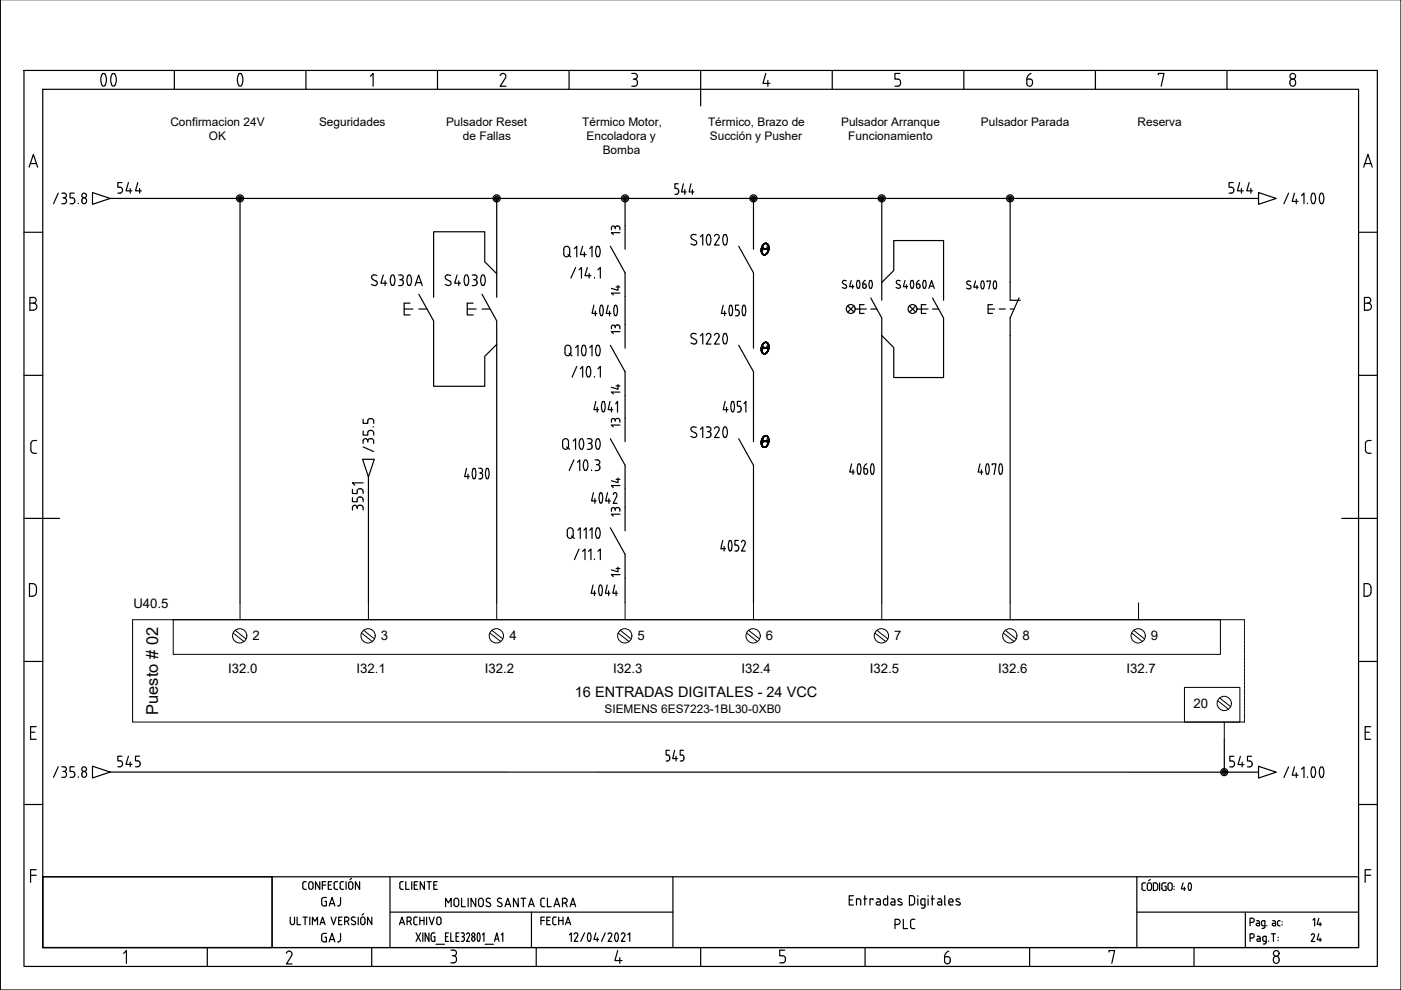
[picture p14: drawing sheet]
<svg xmlns="http://www.w3.org/2000/svg" width="297mm" height="210mm" viewBox="0 0 297 210" stroke-linecap="round" stroke-linejoin="round" font-family="sans-serif">
<defs><g id="words">
<g font-size="9.3">
<text x="16.6" y="20.8">00</text>
<text x="45.5" y="20.8">0</text>
</g>
<g font-size="7.9">
<text x="144.3" y="54.3">S1020</text>
<text x="92.4" y="62.8">S4030</text>
</g>
<g font-size="6.6">
<text x="176.7" y="63.1">S4060</text>
<text x="248.7" y="190.9">40</text>
</g>
<g font-size="5.7">
<text x="24" y="42.3">544</text>
<text x="259.6" y="42.3">544</text>
</g>
<g font-size="5.3">
<text x="142.2" y="42.3">544</text>
<text x="24" y="163.7">545</text>
<text x="260" y="163.7">545</text>
<text x="67.4" y="201.1">GAJ</text>
<text x="188.7" y="198.3">PLC</text>
</g>
<g font-size="4.9">
<text x="128.8" y="50.8">13</text>
<text x="132.6" y="63.9" transform="rotate(-90 132.6 63.9)">14</text>
<text x="128.8" y="72">13</text>
<text x="128.8" y="84.7">14</text>
<text x="128.8" y="91.7">13</text>
<text x="128.8" y="104.4">14</text>
<text x="128.8" y="110.8">13</text>
<text x="132.6" y="123.5" transform="rotate(-90 132.6 123.5)">14</text>
<text x="67.4" y="193.3">GAJ</text>
<text x="281.5" y="197.6" transform="rotate(-90 281.5 197.6)">14</text>
</g>
<g font-size="4.4">
<text x="113.9" y="197.2">FECHA</text>
<text x="276.9" y="200.7">24</text>
</g>
<text font-size="3.5" x="33.5" y="151.6" transform="rotate(-90 33.5 151.6)">Puesto # 02</text>
<text font-size="3.1" x="121.9" y="147.7">16 ENTRADAS DIGITALES - 24 VCC</text>
<g font-size="2.8">
<text x="28.3" y="129">U40.5</text>
<text x="53.6" y="135.7">2</text>
<text x="80.7" y="135.7">3</text>
<text x="108" y="135.7">4</text>
<text x="135.2" y="135.7">5</text>
<text x="162.4" y="135.7">6</text>
<text x="189.6" y="135.7">7</text>
<text x="216.8" y="135.7">8</text>
<text x="244" y="135.7">9</text>
<text x="48.4" y="142.8">I32.0</text>
<text x="75.6" y="142.8">I32.1</text>
<text x="102.8" y="142.8">I32.2</text>
<text x="130" y="142.8">I32.3</text>
<text x="157.2" y="142.8">I32.4</text>
<text x="184.4" y="142.8">I32.5</text>
<text x="211.6" y="142.8">I32.6</text>
<text x="238.9" y="142.8">I32.7</text>
<text x="253" y="150.1">20</text>
</g>
<g font-size="2.5">
<text x="36.1" y="26.7">Confirmacion 24V</text>
<text x="44.3" y="29.7">OK</text>
<text x="67.6" y="26.7">Seguridades</text>
<text x="94.6" y="26.6">Pulsador Reset</text>
<text x="98.2" y="29.6">de Fallas</text>
<text x="123.5" y="26.7">Térmico Motor,</text>
<text x="124.4" y="29.7">Encoladora y</text>
<text x="150.1" y="26.7">Térmico, Brazo de</text>
<text x="150.5" y="29.7">Succión y Pusher</text>
<text x="178.3" y="26.6">Pulsador Arranque</text>
<text x="179.9" y="29.6">Funcionamiento</text>
<text x="208" y="26.6">Pulsador Parada</text>
<text x="241.2" y="26.6">Reserva</text>
<text x="127.8" y="32.7">Bomba</text>
<text x="128.2" y="151.1">SIEMENS 6ES7223-1BL30-0XB0</text>
</g>
</g></defs>
<g fill="none" stroke="#000" stroke-width=".25">
<path d="M.1 -.1v210h296.9v-210M5.1 14.9h286.9v190h-286.9zM9.1 18.9h278.9v182h-278.9zM37 14.9v4M64.9 14.9v4M78.5 16.2l.6-.6v2.7M92.8 14.9v4M106 16a.62 .62 0 0 1 .9-.4 .62 .62 0 0 1 .3 .9l-1.1 1.8h1.2M120.7 14.9v4M133.9 15.6h.6a.63 .63 0 0 1 .6 .7 .63 .63 0 0 1-.9 .5M134.5 16.8a.78 .78 0 0 1 .7 .7 .78 .78 0 0 1-.7 .8h-.6M148.6 14.9v7.6"/>
<path d="M162.4 15.6l-.6 2.1h1.4M162.8 17.1v1.2M176.5 14.9v4M190.3 16.8a.78 .78 0 0 1 .6 .7 .78 .78 0 0 1-.6 .8h-.6M190.8 15.6h-1.1v1.2h.6M204.4 14.9v4M218.3 16.8a.75 .75 0 0 1 .6 .8 .75 .75 0 0 1-.8 .6l-.4-.3v-1.1h.6M218.6 15.6a1.37 1.37 0 0 0-.9 1.2M232.2 14.9v4M245.6 15.9v-.3h1.2l-.6 2.7M260.1 14.9v4M273.7 16.9a.69 .69 0 0 1 1 .6 .69 .69 0 0 1-1 .6l-.2-.7z"/>
<path d="M6.2 35.4l.9-2.7 .9 2.7M6.4 34.7h1.3M289.1 35.4l.9-2.7 .9 2.7M289.4 34.7h1.3M5.1 49.2h4M12.3 41l-.9 2.2M13.1 41h.5M13.1 43.2h.5M13.4 41.9h.2M13.6 41a.5 .5 0 0 1 .5 .4 .5 .5 0 0 1-.5 .5 .64 .64 0 0 1 .5 .7 .64 .64 0 0 1-.5 .6M14.8 43.2h.6M15.3 41.9a.63 .63 0 0 1 .6 .7 .63 .63 0 0 1-.6 .6"/>
<path d="M15.7 41h-.9v.9h.6M16.6 43.1v.1M17.3 42.4a.57 .57 0 0 1 .7-.3 .57 .57 0 0 1 .5 .6 .57 .57 0 0 1-.7 .5l-.2-.1-.3-.4M17.4 42.5v.2M19.6 40.8l3.8 1.3-3.8 1.2zM23.4 42.1h243.4M50.9 42.1v85.7M79 59.3l.7 .3a.56 .56 0 0 1 .1 .8 .56 .56 0 0 1-.8 0l-.2-.1M79.9 58.4a.59 .59 0 0 0-.9 0 .59 .59 0 0 0 0 .8M81.3 58.3l-.5 1.7h1.2M81.6 59.6v1M83 58.4l.2-.1a1.51 1.51 0 0 1 0 2.2l-.2-.1a2.11 2.11 0 0 1 0-2z"/>
<path d="M84.5 58.3h.5a.5 .5 0 0 1 .5 .5 .5 .5 0 0 1-.5 .5M84.8 59.3a.63 .63 0 0 1 .7 .5 .63 .63 0 0 1-.5 .7l-.5 .1M86.5 58.4l.3-.1a1.51 1.51 0 0 1 0 2.2l-.3-.1a2.11 2.11 0 0 1 0-2zM88.2 59.9h1.1M105.3 42.1v15.9l-2.5-2.5v-6.4h-10.9v8.9M120.4 54l.6 .5M120.8 52.8a.62 .62 0 0 0-.7-.6 .62 .62 0 0 0-.6 .6v1a.61 .61 0 0 0 .7 .7 .61 .61 0 0 0 .6-.7M120.8 52.8v1M121.8 52.7l.5-.5v2.3M122 56.7l-1 2.3M122.8 57.2l.5-.5v2.3M123.5 52.2l-.5 1.8h1.3"/>
<path d="M123.9 53.5v1M124.5 56.7l-.5 1.8h1.3M124.9 58v1M125 52.7l.5-.5v2.3M126 58.8v.2M126.5 52.3l.3-.1a1.5 1.5 0 0 1 0 2.3 1.55 1.55 0 0 1-.3-2.2zM126.8 57.2l.5-.5v2.3M129.4 52.2l3.1 5.6v16M132.5 42.1v10.7M156.6 52.2l3.2 5.6v16M159.8 42.1v5.8M161.7 52l.5-.4a1.24 1.24 0 0 1 .5 1.9l-.5 .5-.3 .1a1.47 1.47 0 0 0 .6-2.5 1.2 1.2 0 0 0-1.1 1.6l.1 .4 .4 .5a1.45 1.45 0 0 1-.2-2.1z"/>
<path d="M161.7 52l.5-.4a1.22 1.22 0 0 1 .5 1.9 .68 .68 0 0 1-1.1 .4 1.62 1.62 0 0 1 .1-1.9zM161.7 52l.6-.4a1.24 1.24 0 0 1 .5 1.9 .69 .69 0 0 1-1.1 .4 1.65 1.65 0 0 1 0-1.9zM161.8 52a1.45 1.45 0 0 0 .2 2.1 1.48 1.48 0 0 1 .3-2.5 1.22 1.22 0 0 1 .5 1.9l-.5 .5-.3 .1a1.47 1.47 0 0 0 .6-2.5h-.3zM161.8 52a1.45 1.45 0 0 0 .2 2.1 1.48 1.48 0 0 1 .4-2.5 1.22 1.22 0 0 1 .4 1.9l-.5 .5-.3 .1a1.47 1.47 0 0 0 .6-2.5h-.2zM161.8 52l.6-.4a1.22 1.22 0 0 1 .4 1.9 .69 .69 0 0 1-1.1 .4 1.62 1.62 0 0 1 .1-1.9zM161.8 52.6l.1 .1 .9-.1-.1 .4-1-.1zM187 42.1v17.8l2.5-2.5v-6.4h10.6v12.7M191.9 59.5l-.4 1.3h1M194.9 59.4l-.4 .3-.2 .5M205.3 59.6l-.3 .3 .1 .4M205.3 59.6l.5 .1M206.8 59.6l-.3 1.3h.9"/>
<path d="M208.1 59.7h.4M208.1 59.7a1.58 1.58 0 0 0 0 1.5M208.5 59.7a1.22 1.22 0 0 1-.2 1.6l-.2-.1M209.3 59.8v-.2h.7l-.4 1.7M210.7 59.7h.4M210.8 59.7a1.22 1.22 0 0 0 .1 1.6l.2-.1a1.65 1.65 0 0 0 0-1.5M214.2 42.1v21.6h2.1M266.8 40.8l3.8 1.3-3.8 1.2zM273.2 41l-1 2.2M274.5 41l-.5 1.7h1.2M274.8 42.2v1M276 41.5l.5-.5v2.2"/>
<path d="M277.2 43.1v.1M278.2 43.1l.2 .1 .3-.1M278.2 43.1a1.9 1.9 0 0 1 .1-2.1l.4 .1a2.08 2.08 0 0 1 0 2M280 43.1l.2 .1 .2-.1M280 43.1a1.9 1.9 0 0 1 .1-2.1l.3 .1a2.08 2.08 0 0 1 0 2M288 49.2h4M5.1 79.6h4M6.3 64.3h.8M7.1 63a.6 .6 0 0 1 .6 .7 .6 .6 0 0 1-.6 .6 .75 .75 0 0 1 .7 .7 .75 .75 0 0 1-.7 .8M7.1 63.1h-.8v2.7h.8M85.7 65.5h1.9M86.9 64.3h-1.2v2.5h1.2"/>
<path d="M88 60.6l.8-2.3 .7 2.3M88.8 62.4l3.1 5.6v13.9h10.9v-6.3l2.5-2.6M88.8 65.5h1.7M99.1 64.3v2.5h1.2M102.2 62.4l3.1 5.6v5M105.3 73v54.8M119.8 74.8a.62 .62 0 0 0 .6 .6 .62 .62 0 0 0 .6-.6M120.7 74.9l.6 .6M121 73.8a.62 .62 0 0 0-.6-.6 .62 .62 0 0 0-.6 .6v1M121 73.8v1M122 73.7l.5-.5v2.3M122.3 77.7l-1 2.3"/>
<path d="M123 78.2l.5-.5v2.3M123.5 73.3l.3-.1a1.51 1.51 0 0 1 0 2.2l-.3-.1a2.11 2.11 0 0 1 0-2zM124.5 77.8l.3-.1a1.5 1.5 0 0 1 0 2.2 1.55 1.55 0 0 1-.3-2.1zM125 73.7l.5-.5v2.3M125.9 64.7l-.4 1.8h1M126 79.8v.2M126.2 65.9v1.1M126.5 73.3l.3-.1a1.51 1.51 0 0 1 0 2.2l-.3-.1a2.11 2.11 0 0 1 0-2zM126.8 78.2l.5-.5v2.3M127.3 64.8l-.2 .8 .2 1.2M127.7 64.8l.2 .8-.2 1.2M128.9 64.7l-.4 1.8h1"/>
<path d="M129.2 65.9v1.1M129.4 73.2l3.1 5.6v14.8M130.3 64.8l-.2 .8 .2 1.2M130.7 64.8l.2 .8-.2 1.2M146.8 71.6l.7 .4a.56 .56 0 0 1 .1 .8 .56 .56 0 0 1-.9 0l-.2-.1M147.6 70.8a.62 .62 0 0 0-.8-.1 .62 .62 0 0 0-.2 .8l.2 .1M148.5 71.2l.5-.5v2.3M150.2 70.7l.5 .2v.6M150.2 70.7l-.5 .4M150.7 71.5l-1 1.5h1M152 70.7l-.5 .4M152 70.7l.3 .1 .2 .5-1 1.7h1"/>
<path d="M153.3 64.7l-.4 1.8h1.1M153.5 70.8l.2-.1a1.51 1.51 0 0 1 0 2.2l-.2-.1a2.11 2.11 0 0 1 0-2zM153.6 65.9v1.1M154.8 64.7h.1a1.79 1.79 0 0 1 0 2.2 1.94 1.94 0 0 1-.1-2.2zM155.9 67h.4M156.3 65.7a.67 .67 0 0 1 .5 .6 .67 .67 0 0 1-.5 .6M156.6 73.2l3.2 5.6v14.8M156.6 64.7h-.7v1h.4M157.6 64.7h.1a1.79 1.79 0 0 1 0 2.2 1.94 1.94 0 0 1-.1-2.2zM161.7 72.9l.5-.3a1.22 1.22 0 0 1 .5 1.9l-.5 .5h-.3a1.47 1.47 0 0 0 .6-2.4 1.2 1.2 0 0 0-1.1 1.6l.1 .4 .4 .4a1.44 1.44 0 0 1-.2-2.1zM161.7 72.9l.5-.3a1.2 1.2 0 0 1 .5 1.9l-.5 .5a.68 .68 0 0 1-.8-.8l.1-.9zM161.7 72.9l.6-.3a1.22 1.22 0 0 1 .5 1.9l-.3 .3-.5 .2a1.44 1.44 0 0 1-.3-2.1z"/>
<path d="M161.8 72.9a1.44 1.44 0 0 0 .2 2.1 1.46 1.46 0 0 1 .3-2.4 1.2 1.2 0 0 1 .5 1.9l-.5 .5h-.3a1.47 1.47 0 0 0 .6-2.4h-.3zM161.8 72.9a1.44 1.44 0 0 0 .2 2.1 1.46 1.46 0 0 1 .4-2.4 1.2 1.2 0 0 1 .4 1.9l-.5 .5h-.3a1.47 1.47 0 0 0 .6-2.4h-.2zM161.8 72.9l.6-.3a1.2 1.2 0 0 1 .4 1.9l-.2 .3-.6 .2a1.41 1.41 0 0 1-.2-2.1zM161.8 73.6h1l-.1 .3h-1zM179.7 64.9l1.4 1.3M181.1 64.9l-1.4 1.3M181.3 65.5h2.4M182.3 64.6v1.9h.9M184.6 63.2l2.4 4.2v3.8M184.6 65.5h1.3M187 71.2v56.6M192.2 60.4v.7"/>
<path d="M192.8 64.9l1.3 1.3M193.2 61h.4M193.2 61a1.18 1.18 0 0 1 .2-1.5h.2a1.61 1.61 0 0 1 0 1.5M194.1 64.9l-1.3 1.3M194.3 60.2h.4a.43 .43 0 0 1 .3 .6 .43 .43 0 0 1-.6 .2zM194.4 65.5h2.4M195.8 61h.4M195.8 61a1.18 1.18 0 0 1 .2-1.5h.2a1.61 1.61 0 0 1 0 1.5M196.3 64.6h-.9v1.9h.9M196.9 61.1l.6-1.6 .6 1.6M197.1 60.7h.8M197.7 63.2l2.4 4.2v12.6h-10.6v-6.3l-2.5-2.5"/>
<path d="M197.7 65.5h1.3M205.2 60.3l.5 .2a.42 .42 0 0 1 0 .7 .42 .42 0 0 1-.6 0l-.2-.1M207.1 60.5v.8M209.5 65.5h1.4M210.4 64.6h-.9v1.9h.9M211.8 65.5h1.3M214.2 65.5h.8M216.1 63.2l-1.9 4.2v60.4M288 79.6h4M289.3 64.3h.7M290 63a.6 .6 0 0 1 .6 .7 .6 .6 0 0 1-.6 .6 .75 .75 0 0 1 .8 .7 .75 .75 0 0 1-.8 .8h-.7v-2.7h.7M7.8 93.4h-.6a.67 .67 0 0 0-.7 .7v1.3a.67 .67 0 0 0 .7 .7h.6"/>
<path d="M76.9 97.4h2.5l-1.3 3.7zM77 93.5a.5 .5 0 0 1 .5-.5 .5 .5 0 0 1 .5 .5M77 91.4v.9h1v-.5a.64 .64 0 0 1 .6-.5 .64 .64 0 0 1 .6 .5M77 94.8l2.2 1M77 93.5v.5M78 93.5a.64 .64 0 0 1 .6-.5 .64 .64 0 0 1 .6 .5M78 93.5v.3M78.5 88.7l-.5 .3v.8h-1v-.9M78.5 88.8h.2M78.7 88.7l.3 .1 .2 .4M79.1 90.5h.1M79.2 89.3v.5"/>
<path d="M79.2 91.8v.5M79.2 93.5v.5M98.9 99.3l-.4 1.7h1M100.3 99.4l-.2 .8 .2 1.2M100.3 99.4l.2-.1a1.78 1.78 0 0 1 0 2.2l-.2-.1M101.5 99.3h.4a.51 .51 0 0 1 .4 .5 .51 .51 0 0 1-.4 .5M103.1 99.4l.2-.1a1.78 1.78 0 0 1 0 2.2 1.82 1.82 0 0 1-.2-2.1zM119.3 93.6v1.1M119.3 93.6a.62 .62 0 0 1 .6-.6 .62 .62 0 0 1 .6 .6M119.3 94.6a.62 .62 0 0 0 .6 .7 .62 .62 0 0 0 .6-.7M120.1 94.8l.7 .5M120.5 93.6v1.1"/>
<path d="M121.5 93.5l.5-.5v2.3M121.7 97.5l-1 2.3M122.4 98l.5-.5v2.3M123 93.1l.3-.1a1.5 1.5 0 0 1 0 2.3 1.55 1.55 0 0 1-.3-2.2zM123.9 97.6l.3-.1a1.51 1.51 0 0 1 0 2.3l-.3-.2a2.11 2.11 0 0 1 0-2zM124.5 93h.5a.5 .5 0 0 1 .5 .5 .5 .5 0 0 1-.5 .5M124.8 94a.64 .64 0 0 1 .7 .5 .64 .64 0 0 1-.5 .8h-.5M125.4 99.6v.2M126.2 97.5h.5a.5 .5 0 0 1 .5 .5 .5 .5 0 0 1-.5 .5l.4 .2 .1 .3M126.3 85.1l-.4 1.8h1M126.4 98.5h.3M126.5 93.1l.3-.1a1.5 1.5 0 0 1 0 2.3 1.55 1.55 0 0 1-.3-2.2z"/>
<path d="M126.6 86.4v1M127.2 99.3l-.3 .4-.7 .1M127.7 85.2l-.2 .8 .2 1.2M128.1 85.2l.2 .8-.2 1.2M129.3 85.1l-.4 1.8h1M129.4 93l3.1 5.7v13.8M130.5 85.6l.4-.5v2.3M146.8 91.5l.7 .3a.56 .56 0 0 1 .1 .8 .56 .56 0 0 1-.9 0l-.2-.1M147.6 90.6a.62 .62 0 0 0-.8-.1 .62 .62 0 0 0-.2 .8l.2 .1M148.5 91l.5-.5v2.3M149.7 90.5h.5M149.7 92.8h.5"/>
<path d="M150 91.5h.2M150.2 90.5a.5 .5 0 0 1 .5 .5 .5 .5 0 0 1-.5 .5M150.2 91.5a.56 .56 0 0 1 .5 .8M150.7 92.2v.3l-.5 .2M152 90.5l-.5 .4M152 90.5l.3 .1 .2 .5-1 1.7h1M153.5 92.6l.2 .1 .3-.1M153.5 92.6a1.7 1.7 0 0 1 .2-2.1l.3 .1a2.13 2.13 0 0 1 0 2M153.7 85.1l-.4 1.8h1.1M154 86.4v1M155.1 87.2l.2 .1 .2-.1M155.1 87.2l-.1-1.2 .1-.8 .2-.1 .2 .1 .2 .8-.2 1.2"/>
<path d="M156.6 93l3.2 5.7v29.1M157 85.1h-.7v1l.6 .1 .2 .4M157.1 86.9l-.2 .4-.6 .1M157.1 86.6v.3M157.7 85.6l.4-.5v2.3M161.7 92.8l.5-.4a1.22 1.22 0 0 1 .5 1.9l-.5 .5h-.3a1.46 1.46 0 0 0 .6-2.4 1.31 1.31 0 0 0-1 2l.4 .4a1.42 1.42 0 0 1-.2-2zM161.7 92.8l.6-.4a1.22 1.22 0 0 1 .5 1.9l-.3 .3-.5 .2a1.42 1.42 0 0 1-.3-2zM161.8 92.8l.5-.4a1.22 1.22 0 0 1 .5 1.9l-.5 .5-.3 .1a1.45 1.45 0 0 1-.2-2.1zM161.8 93.4h1l-.1 .3h-1zM162 92.5l.2-.1a1.2 1.2 0 0 1 .5 1.9l-.5 .5a.68 .68 0 0 1-.8-.8 1.81 1.81 0 0 1 .6-1.5zM162 92.5l.3-.1a1.2 1.2 0 0 1 .5 1.9l-.5 .5h-.3a1.47 1.47 0 0 0 .6-2.4 1.31 1.31 0 0 0-1.1 2l.5 .4a1.45 1.45 0 0 1 0-2.3zM162.1 92.5l.3-.1a1.2 1.2 0 0 1 .4 1.9l-.2 .3-.6 .2a1.45 1.45 0 0 1 .1-2.3z"/>
<path d="M162.1 92.5l.3-.1a1.2 1.2 0 0 1 .4 1.9l-.5 .5h-.3a1.47 1.47 0 0 0 .6-2.4 1.31 1.31 0 0 0-1 2l.4 .4a1.45 1.45 0 0 1 .1-2.3zM180.6 98.4l-.4 1.7h1M180.9 99.6v1M182 98.4l.1-.1a1.72 1.72 0 0 1 0 2.3 1.94 1.94 0 0 1-.1-2.2zM183.7 98.3a1.13 1.13 0 0 0-.6 1M183.9 99.8l-.2-.4-.5-.1v.8l.2 .4h.4l.1-.4M184 99.8v.3M184.8 98.4l.2-.1a1.79 1.79 0 0 1 0 2.3 1.94 1.94 0 0 1-.2-2.2zM207.8 98.4l-.4 1.7h1M208.1 99.6v1M209.2 98.4l.2-.1a1.79 1.79 0 0 1 0 2.3 1.94 1.94 0 0 1-.2-2.2zM210.4 98.6v-.2h.8l-.4 2.2"/>
<path d="M212 98.4l.1-.1a1.72 1.72 0 0 1 0 2.3 1.94 1.94 0 0 1-.1-2.2zM290.2 93.4a.67 .67 0 0 0-.7 .7v1.3a.67 .67 0 0 0 .7 .7M290.2 96.1h.5M290.2 93.4h.5M5.1 109.9h7.5M74.7 105.5v.9h1v-.5a.64 .64 0 0 1 .6-.5 .64 .64 0 0 1 .7 .5M74.7 103.8v.8h1v-.5M75.7 107.6a.5 .5 0 0 0-.5-.5 .5 .5 0 0 0-.5 .5v.5M75.7 107.6a.64 .64 0 0 1 .6-.5 .64 .64 0 0 1 .7 .5M75.7 104.1a.64 .64 0 0 1 .6-.5 .64 .64 0 0 1 .7 .5M75.7 107.6v.3M77 102.4h-2.3l.5 .5"/>
<path d="M77 104.1v.5M77 105.9v.5M77 107.6v.5M78.1 101.1v26.7M99.2 100.5v1M101.7 100.3h.2M101.9 100.3l.4 .2v.3M102.3 101l-.2 .5h-.6M102.3 100.8v.2M120.5 112.1a.62 .62 0 0 1 .6-.2 .62 .62 0 0 1 .4 .6v1a.62 .62 0 0 1-.6 .6 .62 .62 0 0 1-.6-.6v-1zM121.2 113.7l.6 .5M122.5 112.4l.5-.5v2.3"/>
<path d="M122.8 116.4l-1 2.3M123.5 116.9l.5-.5v2.3M123.8 112.4l.5-.5v2.3M124.8 116.9l.5-.5v2.3M125 112.4l.5-.5v2.3M125.8 104.5l-.4 1.7h1M126 118.5v.2M126.1 105.7v1M126.5 112l.3-.1a1.5 1.5 0 0 1 0 2.2 1.55 1.55 0 0 1-.3-2.1zM126.8 116.9l.5-.5v2.3M127.2 104.6l-.2 .8 .2 1.2M127.6 104.6l.2 .8-.2 1.2"/>
<path d="M128.8 104.5l-.4 1.7h1M129.4 111.9l3.1 5.6v10.3M153.2 114.6l-.4 1.7h1M153.5 115.8v1M154.6 114.7l.2-.1a1.78 1.78 0 0 1 0 2.2 1.82 1.82 0 0 1-.2-2.1zM156.5 114.6h-.7v1l.6 .1 .2 .4M156.6 116.3l-.2 .5h-.6M156.6 116.1v.2M157.6 114.6l-.4 .3M157.6 114.6l.3 .1 .1 .5-.8 1.6h.8M284.5 109.9h7.5M7.7 124.5a.82 .82 0 0 0-.8-.8h-.6v2.7a1.16 1.16 0 0 0 1.3-.5l.1-.3"/>
<path d="M7.7 124.6v1M125.7 124l-.4 1.8h1M126 125.3v1M127.1 124.1l-.2 1.2a.76 .76 0 0 0 .4 1l.2-.2 .2-.8-.2-1.2M128.7 124l-.4 1.8h1M129 125.3v1M130.3 124l-.4 1.8h1M130.6 125.3v1M289.9 123.7a.81 .81 0 0 1 .8 .8v1.1M289.9 123.7h-.7v2.7h.7M290.7 125.6a.81 .81 0 0 1-.8 .8M5.1 140.2h4"/>
<path d="M6.5 155.3h.9M7.7 154.1h-1.2v2.7h1.2M141.9 159.1h-.7v1h.4M143 159.1l-.4 1.7h1M144.9 159.1h-.7v1h.6l.2 .5M259.6 156.7v7M288 140.2h4M289.4 155.3h.9M290.6 154.1h-1.2v2.7h1.2M5.1 170.6h4M12.3 162.6l-.9 2.2M13.1 162.6h.5"/>
<path d="M13.1 164.8h.5M13.4 163.6h.2M13.6 162.6a.5 .5 0 0 1 .5 .5 .5 .5 0 0 1-.5 .5l.4 .2 .1 .3M14.1 164.1a.59 .59 0 0 1-.5 .7M14.8 164.8h.6M15.3 163.6h.3l.2 .5M15.7 162.6h-.9v1h.6M15.9 164.1a.59 .59 0 0 1-.6 .7M16.6 164.7v.1M17.3 164.1a.5 .5 0 0 1 .5-.5 .5 .5 0 0 1 .5 .5M17.4 164.1v.2M18.4 164.1a.53 .53 0 0 1-.4 .7 .53 .53 0 0 1-.7-.5"/>
<path d="M19.6 162.4l3.8 1.3-3.8 1.2zM23.4 163.7h243.4M141.2 161.3h.4M141.6 160.1l.3 .2 .1 .3M142 160.6a.6 .6 0 0 1-.4 .7M143.3 160.3v1M145 160.6a.6 .6 0 0 1-.4 .7h-.4M266.8 162.5l3.8 1.2-3.8 1.3zM273.2 162.6l-1 2.3M274.5 162.6l-.5 1.8h1.2M274.8 163.8v1.1M276 163.1l.5-.5v2.3"/>
<path d="M277.2 164.7v.2M278.2 164.7l.2 .1 .3-.1M278.2 164.7a1.9 1.9 0 0 1 .1-2.1l.4 .1a2.08 2.08 0 0 1 0 2M280 164.7l.2 .1 .2-.1M280 164.7a1.9 1.9 0 0 1 .1-2.1l.3 .1a2.08 2.08 0 0 1 0 2M288 170.6h4M6.5 185.6h1.2M7.7 184.4h-1.2v2.7M9.1 185.9h48.6v15h-48.6zM9.1 185.9h278.9v15h-278.9zM57.7 185.9v15M61.5 194.5v1.1"/>
<path d="M61.5 195.6a.46 .46 0 0 0 .5 .5 .46 .46 0 0 0 .4-.5M62.4 194.5v1.1M63 194.5v1.6h.7M64.2 194.5h1M64.6 186.9l-.2 .1a1.46 1.46 0 0 0-.2 1.4l.7 .2M64.6 186.9h.3M64.7 194.5v1.6M65.5 187.4v.7a.46 .46 0 0 0 .4 .5 .46 .46 0 0 0 .5-.5v-.7M65.5 187.4a.46 .46 0 0 1 .4-.5 .46 .46 0 0 1 .5 .5M65.7 194.5v1.6M66.2 196.1v-1.6l.6 .8 .5-.8v1.6M67.8 186.9v1.7l-.9-1.7v1.7"/>
<path d="M67.8 196.1l.6-1.6 .5 1.6M68.3 187.7h.8M69.1 186.9h-.8v1.7M69.6 187.7h.5M70.2 194.5l.5 1.6 .6-1.6M70.3 186.9h-.7v1.7h.7M70.9 187.3v.9M71.2 186.9l-.3 .2-.1 .2M71.3 186.9h.3M72.1 187.3v.9M72.5 186.9l-.3 .2-.1 .2M72.5 194.5h-.7v1.6h.7"/>
<path d="M72.5 186.9h.3M73.4 186.9v1.7M73.5 194.4a.46 .46 0 0 1 .5 .5 .46 .46 0 0 1-.5 .4M73.5 194.5h-.4v1.6M73.9 187.4a.46 .46 0 0 1 .5-.5 .46 .46 0 0 1 .4 .5M73.9 187.4v.7M74.6 186.2l-.4 .3M74.8 187.4v.7M75.2 195.4l.2 .4-.4 .3M75.3 194.5a.43 .43 0 0 0-.6 0 .43 .43 0 0 0 0 .6M76 194.5v1.6M76.2 186.9v1.7l-.8-1.7v1.7"/>
<path d="M76.5 195.6a.46 .46 0 0 0 .4 .5 .46 .46 0 0 0 .5-.5M76.5 195.6v-.7a.46 .46 0 0 1 .4-.5 .46 .46 0 0 1 .5 .5v.7M77.1 193.7l-.3 .3M78.8 194.5v1.6l-.9-1.6v1.6M82.7 193.4h60M82.7 185.9v15M84.7 196.1l.5-1.6 .6 1.6M84.8 195.6h.8M85.2 186.9l-.2 .1a1.46 1.46 0 0 0-.2 1.4l.7 .2M85.2 186.9h.3M86 186.9v1.7h.7M86.3 195.3h.4"/>
<path d="M86.7 194.4a.46 .46 0 0 1 .5 .5 .46 .46 0 0 1-.5 .4M86.7 194.5h-.4v1.6M86.9 195.3l.3 .8M87.3 186.9v1.7M87.8 187.7h.6M88.1 194.4l-.2 .1a1.44 1.44 0 0 0-.1 1.4l.7 .2M88.1 194.5h.4M88.2 197.8l1 1.8M88.5 186.9h-.7v1.7h.7M89 194.5v1.6M89 195.2h.9M89.2 197.8l-1 1.8"/>
<path d="M89.6 197.8v1.8M89.9 194.5v1.6M90 186.9v1.7l-.9-1.7v1.7M90.5 194.5v1.6M90.5 186.9h.9M90.9 197.8v1.8l-.8-1.8v1.8M91 194.5l.5 1.6 .6-1.6M91 186.9v1.7M92 187.7h.5M92.2 197.8l-.6 .1a1.54 1.54 0 0 0 0 1.6l.6 .1v-1h-.2M92.6 195.6a.46 .46 0 0 0 .4 .5 .46 .46 0 0 0 .5-.5M92.6 195.6v-.7a.46 .46 0 0 1 .4-.5 .46 .46 0 0 1 .5 .5v.7"/>
<path d="M92.7 186.9h-.7v1.7h.7M94.5 198.6h.4M94.5 192.2v-1.7l.6 .9 .6-.9v1.7M95.1 197.8h-.6v1.8h.6M95.6 197.8v1.8h.6M96.3 190.7a.5 .5 0 0 1 .6-.3 .5 .5 0 0 1 .3 .5v.8a.49 .49 0 0 1-.4 .5 .49 .49 0 0 1-.5-.5zM96.7 198.6h.5M97.3 197.8h-.6v1.8h.6M97.8 197.8h.3a.4 .4 0 0 1 .4 .4 .4 .4 0 0 1-.4 .4M97.8 199.6h.3M97.9 190.5v1.7h.8M98 198.6a.5 .5 0 0 1 .5 .4 .5 .5 0 0 1-.4 .6"/>
<path d="M98.9 198.1l.3-.3a.39 .39 0 0 1 .3 .6M99.3 190.5v1.7M99.5 198.4l-.6 1.2h.7M100.7 199l-.2-.3a.44 .44 0 0 0-.5 .4 .44 .44 0 0 0 .5 .4l.2-.3M100.7 199v.2M100.9 190.5v1.7l-1-1.7v1.7M101.3 197.9h.3M101.3 199.5h.3M101.3 197.9a2.06 2.06 0 0 0 0 1.6M101.5 190.7a.5 .5 0 0 1 .6-.3 .5 .5 0 0 1 .4 .5v.8a.5 .5 0 0 1-.5 .5 .5 .5 0 0 1-.5-.5zM101.6 197.9a2.06 2.06 0 0 1 0 1.6M102.3 198.2l.3-.4v1.8"/>
<path d="M103 192l.6 .2M103.3 191.2l.7 .6v.3l-.3 .1M104 190.5a.47 .47 0 0 0-.7 0 .47 .47 0 0 0 0 .7M104.8 199.6l.5-1.8 .5 1.8M105 199.1h.7M106.3 198.2l.3-.4v1.8M106.4 190.5a.48 .48 0 0 0-.7 0 .48 .48 0 0 0 0 .7l.5 .3a.44 .44 0 0 1 .1 .7 .44 .44 0 0 1-.7-.1l-.1-.1M107.1 192.2l.6-1.7 .6 1.7M107.2 191.7h.9M109.9 190.5v1.7l-1-1.7v1.7M110.5 190.5h1M111 190.5v1.7"/>
<path d="M112.1 192.2l.6-1.7 .6 1.7M112.2 191.7h.9M112.7 193.4v7.5M115.5 190.5h-.6a1.57 1.57 0 0 0-.2 1.5l.4 .2M116.1 190.5v1.7h.8M117.5 192.2l.6-1.7 .6 1.7M117.6 191.7h.9M119.3 191.4h.5M119.8 190.4a.5 .5 0 0 1 .5 .5 .5 .5 0 0 1-.5 .5M119.8 190.5h-.5v1.7M119.9 191.4l.4 .8M120.7 198.2l.4-.4v1.8"/>
<path d="M120.9 192.2l.6-1.7 .6 1.7M121 191.7h.9M122.5 198.4l-.8 1.2h.8M123.9 197.8l-.8 1.8M124.7 197.9l.2-.1a1.23 1.23 0 0 1 0 1.8l-.2-.1a1.68 1.68 0 0 1 0-1.6zM126.3 197.8l-.4 1.4h1M126.6 198.8v.8M128.3 197.8l-.8 1.8M128.9 198.1a.41 .41 0 0 1 .5-.3 .41 .41 0 0 1 .3 .6l-.8 1.2h.8M130.5 197.9a1.68 1.68 0 0 0 0 1.6M130.5 197.9l.2-.1a1.23 1.23 0 0 1 0 1.8l-.2-.1M131.7 198.1l.1-.2a.4 .4 0 0 1 .5 0 .4 .4 0 0 1 .2 .5l-.8 1.2h.8"/>
<path d="M133.1 198.2l.4-.4v1.8M142.7 185.9v15M180.1 190.8h.6M180.9 189.9h-.8v2h.8M182.1 190.6l.4 .3M182.1 190.6h-.5v1.3M182.5 191v.9M183.1 190.6h.7M183.4 189.9v2M185.1 190.8v-.2h-.6v1.3M185.9 190.6h.6l.2 .3M186.7 191v.9h-.6a.33 .33 0 0 1-.3-.3 .33 .33 0 0 1 .3-.4h.6"/>
<path d="M188.2 189.9v2h-.5l-.3-.2-.1-.7M188.2 190.6h-.7l-.2 .3M189 190.6h.5l.2 .3M189.7 191v.9h-.5a.33 .33 0 0 1-.3-.3 .33 .33 0 0 1 .3-.4h.5M190.4 191.8l.6 .1M190.5 191.1l.8 .4v.2l-.3 .2M191.2 190.7l-.7-.1-.1 .3 .1 .1M193.9 191.3a.6 .6 0 0 1-.6 .6h-.5v-2h.5a.6 .6 0 0 1 .6 .6v.8M194.6 189.9v.1M194.6 190.6v1.3M195.2 190.9l.2-.3h.7v1.6l-.4 .3M195.2 191.5l.2 .3 .7 .1"/>
<path d="M195.2 191v.5M196.8 189.9v.1M196.8 190.6v1.3M197.4 190.6h.7M197.7 189.9v2M198.9 190.6h.5l.2 .3M199.1 191.2h.6M199.7 191v.9h-.6a.34 .34 0 0 1-.3-.3 .34 .34 0 0 1 .3-.4M200.3 189.9v1.8l.2 .2M201.2 191.2h.9a.47 .47 0 0 0-.3-.6 .47 .47 0 0 0-.6 .4l.1 .8 .8 .1M202.8 191.1l.7 .3M203 190.6l-.3 .1 .1 .3"/>
<path d="M203 190.6l.5 .1M203.5 191.3l.1 .2-.1 .3h-.8M241 185.9v15M241 193.4h47M242.5 187.2h-.2a1.44 1.44 0 0 0-.1 1.4l.7 .2M242.5 187.2h.4M243.2 188.3a.46 .46 0 0 0 .5 .5 .46 .46 0 0 0 .4-.5M243.3 188.4l-.1-.8a.46 .46 0 0 1 .5-.4 .46 .46 0 0 1 .4 .4l.1 .8M243.9 186.5l-.4 .2M245 187.2h.2a1.11 1.11 0 0 1 0 1.5l-.2 .1M245 187.2h-.5v1.6h.5M245.9 187.2v1.6"/>
<path d="M246.3 188.3l.2 .4 .3 .1M246.3 187.6v.8M246.8 187.2l-.4 .2-.1 .2M264 193.4v7.5M265 198.9h.5M265 195.6h.5M265.5 198a.46 .46 0 0 1 .4 .4 .46 .46 0 0 1-.4 .5M265.5 194.7a.46 .46 0 0 1 .4 .4 .46 .46 0 0 1-.4 .5M265.5 198h-.5v1.6M265.5 194.7h-.5v1.6M266.4 195.2l.6 .2v.9l-.5-.1-.2-.2 .2-.2h.5M266.6 198.5l.4 .1 .2 .2v.8h-.5"/>
<path d="M266.7 199l-.2 .3 .2 .3M266.7 199.1h.5M267.6 196.8h.3M267.7 199.3l.3 .3M267.7 199.3l.1-.6 .7-.2v1.3M268 199.6h.5M268.2 196.5l-.3 .3M268.2 196.3l-.7-.2v-.6l.1-.2 .6-.1v1.3M268.4 199.8l-.1 .3h-.5M268.6 196.2v.1M269 199.5v.1M269.5 198h.9"/>
<path d="M269.8 195.2l.5 .1 .1 .2 .1 .8-.6-.1-.2-.2 .2-.2h.6M270 198v1.6M271 198.7v.1M271 199.3v.1M271.4 195.2l-.5 .2v.6l.1 .2 .4 .1M271.8 195.4v.1M271.8 196v.1M289.4 185.6h1.2M290.6 184.4h-1.2v2.7M26.2 202.2l.6-.7v2.8M43.9 200.9v4M61.3 201.7l.5 .3v.6"/>
<path d="M61.3 201.6l-.2 .1-.4 .4M61.8 202.6l-1.1 1.8h1.2M78.8 200.9v4M92.4 200.2h1.8M95.6 201.5h.6M95.9 202.6h.3M96.2 201.4a.6 .6 0 0 1 .6 .6 .6 .6 0 0 1-.6 .6M96.2 202.6a.6 .6 0 0 1 .6 .6M96.8 203.3a.69 .69 0 0 1-.6 .8h-.6M102.9 200.2h1.7M113.7 200.9v4M131 201.5l-.6 2.2h1.5"/>
<path d="M131.4 203v1.3M148.6 200.9v4M165.3 204.1h.6M165.9 202.6a.6 .6 0 0 1 .6 .6M166.4 201.5h-1.1v1.1h.6M166.5 203.3a.69 .69 0 0 1-.6 .8M183.4 200.9v4M200.3 202.9v.9a.63 .63 0 0 0 .7 .5 .63 .63 0 0 0 .5-.8M200.3 202.9h.6M200.9 202.8l.4 .2 .2 .4M201.2 201.6a1.37 1.37 0 0 0-.9 1.2M218.3 200.9v4"/>
<path d="M235.1 201.9v-.4h1.2l-.6 2.8M253.2 200.9v4M270.2 202.9a.69 .69 0 0 1 1 .6 .69 .69 0 0 1-1 .6l-.2-.8z"/>
<circle cx="274.1" cy="16.2" r=".6"/>
<circle cx="17.8" cy="41.4" r=".5"/>
<circle cx="50.9" cy="42.1" r=".75"/>
<circle cx="50.9" cy="42.1" r=".48"/>
<circle cx="50.9" cy="42.1" r=".24"/>
<circle cx="105.3" cy="42.1" r=".75"/>
<circle cx="105.3" cy="42.1" r=".48"/>
<circle cx="105.3" cy="42.1" r=".24"/>
<circle cx="132.5" cy="42.1" r=".75"/>
<circle cx="132.5" cy="42.1" r=".48"/>
<circle cx="132.5" cy="42.1" r=".24"/>
<circle cx="159.7" cy="42.1" r=".75"/>
<circle cx="159.7" cy="42.1" r=".48"/>
<circle cx="159.7" cy="42.1" r=".24"/>
<circle cx="186.9" cy="42.1" r=".75"/>
<circle cx="186.9" cy="42.1" r=".48"/>
<circle cx="186.9" cy="42.1" r=".24"/>
<circle cx="214.2" cy="42.1" r=".75"/>
<circle cx="214.2" cy="42.1" r=".48"/>
<circle cx="214.2" cy="42.1" r=".24"/>
<circle cx="180.4" cy="65.5" r=".94"/>
<circle cx="193.5" cy="65.5" r=".94"/>
<circle cx="17.8" cy="163.1" r=".5"/>
<circle cx="100.3" cy="198.2" r=".36"/>
<circle cx="270.6" cy="202.1" r=".6"/>
</g>
<g fill="none" stroke="#000" stroke-width=".21">
<path d="M36.7 131.4h222v7.3h-222zM49.4 134.2l2.3 1.8M49.9 133.6l2.3 1.9M50.9 127.8v3.6M76.7 134.2l2.3 1.8M77.1 133.6l2.3 1.9M78.1 127.8v3.6M103.9 134.2l2.3 1.8M104.3 133.6l2.3 1.9M105.3 127.8v3.6M131.1 134.2l2.3 1.8M131.5 133.6l2.3 1.9"/>
<path d="M132.5 127.8v3.6M158.3 134.2l2.3 1.8M158.7 133.6l2.3 1.9M159.8 127.8v3.6M185.5 134.2l2.3 1.8M185.9 133.6l2.4 1.9M187 127.8v3.6M212.7 134.2l2.3 1.8M213.1 133.6l2.4 1.9M214.2 127.8v3.6M239.9 134.2l2.3 1.8M240.4 133.6l2.3 1.9"/>
<path d="M241.4 127.8v3.6M263.8 131.5v-.1h-235.7v21.7h235.7v-.2M263.8 131.6v.2M263.8 131.9v.3M263.8 132.2v.3M263.8 132.5v.3M263.8 132.9v.1M263.8 133.2v.1M263.8 133.4v.2M263.8 133.7v.3M263.8 134v.3M263.8 134.3v.2"/>
<path d="M263.8 134.7v.1M263.8 135v.1M263.8 135.2v.2M263.8 135.5v.3M263.8 135.8v.3M263.8 136.1v.2M263.8 136.5v.1M263.8 136.8v.1M263.8 137v.2M263.8 137.3v.3M263.8 137.6v.3M263.8 137.9v.2"/>
<path d="M263.8 138.3v.1M263.8 138.5v.2M263.8 138.8v.2M263.8 139.1v.3M263.8 139.4v.3M263.8 139.8v.1M251.1 145.7h11.8v7.4h-11.8zM258.2 148.6l2.3 1.8M258.6 148l2.3 1.8M259.6 153.1v3.6M263.8 140.1v.1M263.8 140.3v.2"/>
<path d="M263.8 140.6v.2M263.8 140.9v.3M263.8 141.2v.2M263.8 141.6v.1M263.8 141.9v.1M263.8 142.1v.2M263.8 142.4v.3M263.8 142.7v.3M263.8 143v.2M263.8 143.4v.1M263.8 143.7v.1M263.8 143.9v.2"/>
<path d="M263.8 144.2v.3M263.8 144.5v.3M263.8 144.8v.2M263.8 145.2v.1M263.8 145.5v.1M263.8 145.7v.2M263.8 146v.3M263.8 146.3v.3M263.8 146.6v.2M263.8 147v.1M263.8 147.2v.2M263.8 147.5v.2"/>
<path d="M263.8 147.8v.3M263.8 148.1v.3M263.8 148.4v.2M263.8 148.8v.1M263.8 149v.2M263.8 149.3v.2M263.8 149.6v.3M263.8 149.9v.2M263.8 150.3v.1M263.8 150.6v.1M263.8 150.8v.2M263.8 151.1v.2"/>
<path d="M263.8 151.4v.3M263.8 151.7v.2M263.8 152.1v.1M263.8 152.4v.1M263.8 152.6v.2"/>
<circle cx="50.8" cy="134.8" r="1.51"/>
<circle cx="78" cy="134.8" r="1.51"/>
<circle cx="105.2" cy="134.8" r="1.51"/>
<circle cx="132.5" cy="134.8" r="1.51"/>
<circle cx="159.7" cy="134.8" r="1.51"/>
<circle cx="186.9" cy="134.8" r="1.51"/>
<circle cx="214.1" cy="134.8" r="1.51"/>
<circle cx="241.3" cy="134.8" r="1.51"/>
<circle cx="259.6" cy="149.1" r="1.51"/>
</g>
<g fill="#000" stroke="#000" stroke-width=".21">
<path d="M161.8 52.6l-.1 .3zM161.9 52.7l-.2 .2z"/>
<path d="M161.9 52.7h.7l-.7 .1zM161.9 52.8h.7v-.1z"/>
<path d="M162.6 52.7l.2-.1-.1 .4zM162.6 52.7l.1 .3z"/>
<path d="M161.8 73.6l-.1 .3zM161.9 73.7l-.2 .2z"/>
<path d="M161.9 73.7h.7l-.7 .1zM161.9 73.8h.7v-.1z"/>
<path d="M162.6 73.7l.2-.1-.1 .3zM162.6 73.7l.1 .2z"/>
<path d="M161.8 93.4l-.1 .3zM161.9 93.5l-.2 .2z"/>
<path d="M161.9 93.5h.7l-.7 .1zM161.9 93.6h.7v-.1z"/>
<path d="M162.6 93.5l.2-.1-.1 .3zM162.6 93.5l.1 .2z"/>
</g>
<use href="#words"/>
</svg>
